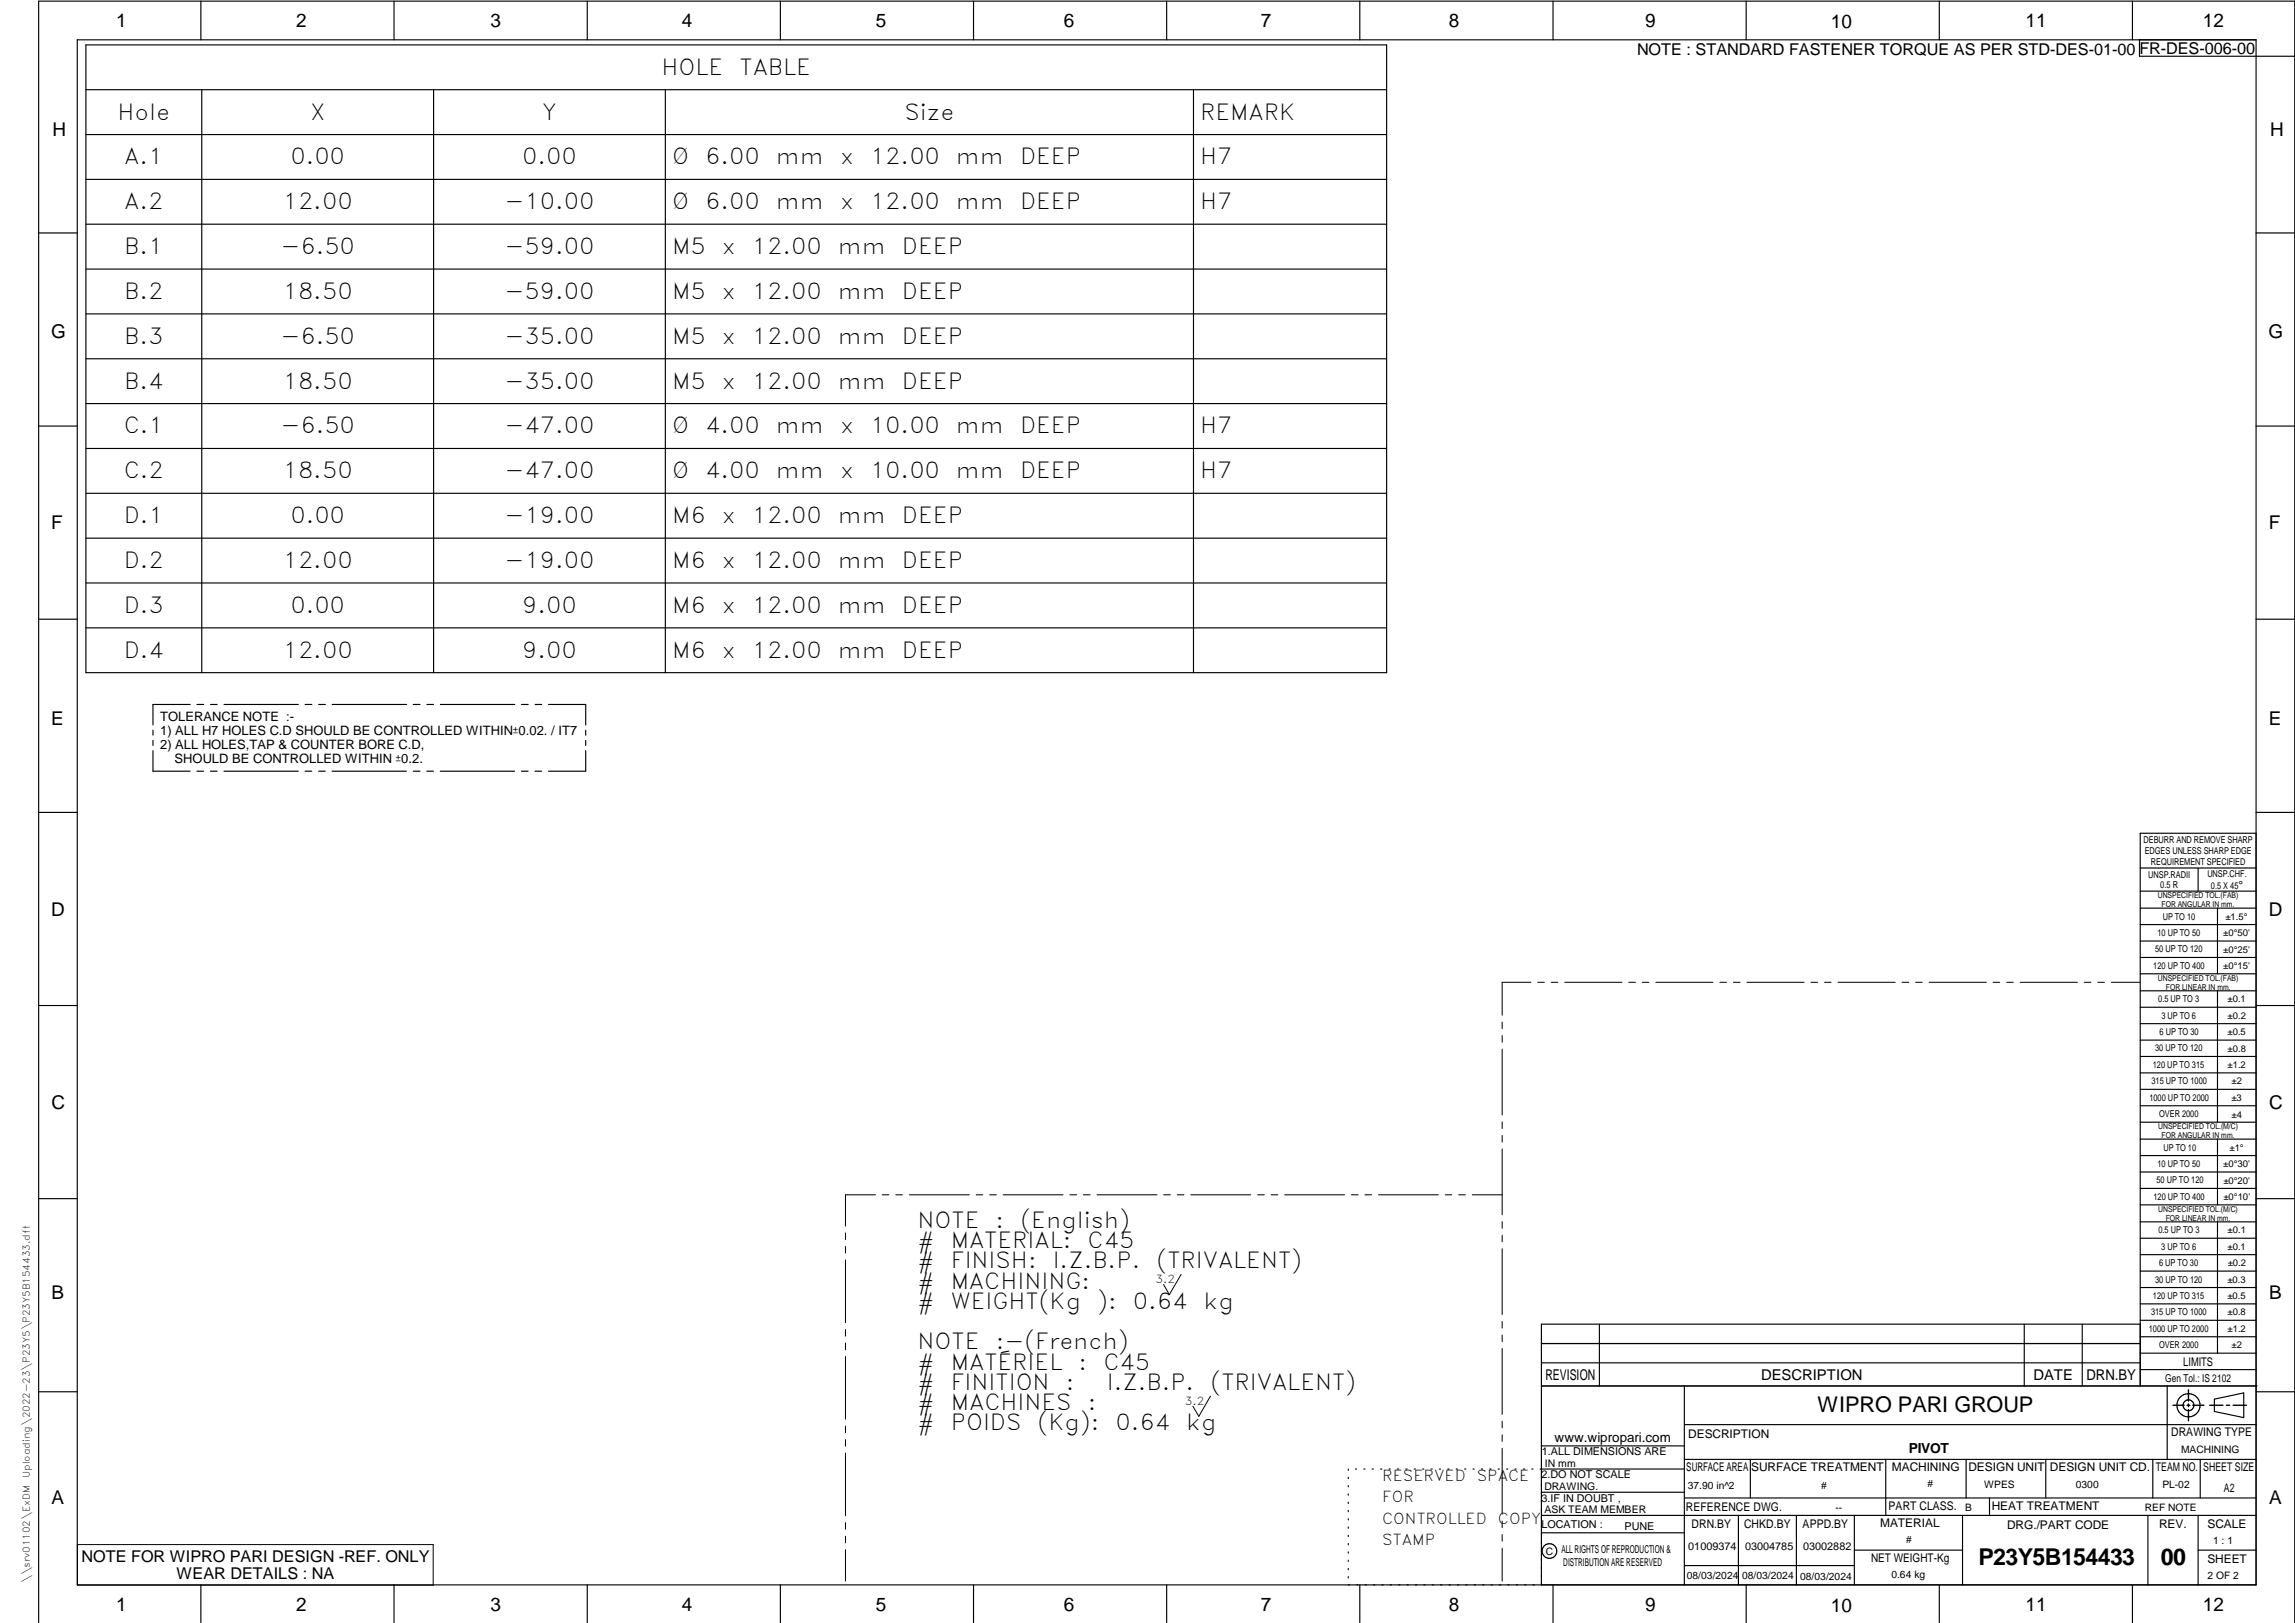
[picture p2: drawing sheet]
<svg xmlns="http://www.w3.org/2000/svg" width="594mm" height="420mm" viewBox="0 0 594 420" stroke-linecap="round" stroke-linejoin="round" font-family="sans-serif">
<defs><g id="words">
<g font-size="6">
<text x="512.1" y="405.2">P23Y5B154433</text>
<text x="559.4" y="405.2">00</text>
</g>
<g font-size="5.7">
<text x="171.2" y="19.3">HOLE</text>
<text x="191.4" y="19.3">TABLE</text>
<text x="30.4" y="30.9">Hole</text>
<text x="80.3" y="30.9">X</text>
<text x="140.3" y="30.9">Y</text>
<text x="234.1" y="30.9">Size</text>
<text x="310.7" y="30.9">REMARK</text>
<text x="32.1" y="42.5">A.1</text>
<text x="75.2" y="42.5">0.00</text>
<text x="135.2" y="42.5">0.00</text>
<text x="174" y="42.5">Ø</text>
<text x="182.5" y="42.5">6.00</text>
<text x="200.8" y="42.5">mm</text>
<text x="217.4" y="42.5">x</text>
<text x="225.2" y="42.5">12.00</text>
<text x="247.5" y="42.5">mm</text>
<text x="264.1" y="42.5">DEEP</text>
<text x="310.7" y="42.5">H7</text>
<text x="32.1" y="54.2">A.2</text>
<text x="73.2" y="54.2">12.00</text>
<text x="130.6" y="54.2">-10.00</text>
<text x="174" y="54.2">Ø</text>
<text x="182.5" y="54.2">6.00</text>
<text x="200.8" y="54.2">mm</text>
<text x="217.4" y="54.2">x</text>
<text x="225.2" y="54.2">12.00</text>
<text x="247.5" y="54.2">mm</text>
<text x="264.1" y="54.2">DEEP</text>
<text x="310.7" y="54.2">H7</text>
<text x="32.1" y="65.8">B.1</text>
<text x="72.6" y="65.8">-6.50</text>
<text x="130.6" y="65.8">-59.00</text>
<text x="174" y="65.8">M5</text>
<text x="186.8" y="65.8">x</text>
<text x="194.6" y="65.8">12.00</text>
<text x="216.9" y="65.8">mm</text>
<text x="233.5" y="65.8">DEEP</text>
<text x="32.1" y="77.4">B.2</text>
<text x="73.2" y="77.4">18.50</text>
<text x="130.6" y="77.4">-59.00</text>
<text x="174" y="77.4">M5</text>
<text x="186.8" y="77.4">x</text>
<text x="194.6" y="77.4">12.00</text>
<text x="216.9" y="77.4">mm</text>
<text x="233.5" y="77.4">DEEP</text>
<text x="32.1" y="89">B.3</text>
<text x="72.6" y="89">-6.50</text>
<text x="130.6" y="89">-35.00</text>
<text x="174" y="89">M5</text>
<text x="186.8" y="89">x</text>
<text x="194.6" y="89">12.00</text>
<text x="216.9" y="89">mm</text>
<text x="233.5" y="89">DEEP</text>
<text x="32.1" y="100.6">B.4</text>
<text x="73.2" y="100.6">18.50</text>
<text x="130.6" y="100.6">-35.00</text>
<text x="174" y="100.6">M5</text>
<text x="186.8" y="100.6">x</text>
<text x="194.6" y="100.6">12.00</text>
<text x="216.9" y="100.6">mm</text>
<text x="233.5" y="100.6">DEEP</text>
<text x="32" y="112.2">C.1</text>
<text x="72.6" y="112.2">-6.50</text>
<text x="130.6" y="112.2">-47.00</text>
<text x="174" y="112.2">Ø</text>
<text x="182.5" y="112.2">4.00</text>
<text x="200.8" y="112.2">mm</text>
<text x="217.4" y="112.2">x</text>
<text x="225.2" y="112.2">10.00</text>
<text x="247.5" y="112.2">mm</text>
<text x="264.1" y="112.2">DEEP</text>
<text x="310.7" y="112.2">H7</text>
<text x="32" y="123.8">C.2</text>
<text x="73.2" y="123.8">18.50</text>
<text x="130.6" y="123.8">-47.00</text>
<text x="174" y="123.8">Ø</text>
<text x="182.5" y="123.8">4.00</text>
<text x="200.8" y="123.8">mm</text>
<text x="217.4" y="123.8">x</text>
<text x="225.2" y="123.8">10.00</text>
<text x="247.5" y="123.8">mm</text>
<text x="264.1" y="123.8">DEEP</text>
<text x="310.7" y="123.8">H7</text>
<text x="32" y="135.4">D.1</text>
<text x="75.2" y="135.4">0.00</text>
<text x="130.6" y="135.4">-19.00</text>
<text x="174" y="135.4">M6</text>
<text x="186.8" y="135.4">x</text>
<text x="194.6" y="135.4">12.00</text>
<text x="216.9" y="135.4">mm</text>
<text x="233.5" y="135.4">DEEP</text>
<text x="32" y="147">D.2</text>
<text x="73.2" y="147">12.00</text>
<text x="130.6" y="147">-19.00</text>
<text x="174" y="147">M6</text>
<text x="186.8" y="147">x</text>
<text x="194.6" y="147">12.00</text>
<text x="216.9" y="147">mm</text>
<text x="233.5" y="147">DEEP</text>
<text x="32" y="158.6">D.3</text>
<text x="75.2" y="158.6">0.00</text>
<text x="135.2" y="158.6">9.00</text>
<text x="174" y="158.6">M6</text>
<text x="186.8" y="158.6">x</text>
<text x="194.6" y="158.6">12.00</text>
<text x="216.9" y="158.6">mm</text>
<text x="233.5" y="158.6">DEEP</text>
<text x="32" y="170.2">D.4</text>
<text x="73.2" y="170.2">12.00</text>
<text x="135.2" y="170.2">9.00</text>
<text x="174" y="170.2">M6</text>
<text x="186.8" y="170.2">x</text>
<text x="194.6" y="170.2">12.00</text>
<text x="216.9" y="170.2">mm</text>
<text x="233.5" y="170.2">DEEP</text>
<text x="237.5" y="317.8">NOTE</text>
<text x="257.7" y="317.8">:</text>
<text x="264.2" y="317.8">(English)</text>
<text x="237.5" y="323.1">#</text>
<text x="246.1" y="323.1">MATERIAL:</text>
<text x="281.5" y="323.1">C45</text>
<text x="237.5" y="328.3">#</text>
<text x="246.1" y="328.3">FINISH:</text>
<text x="272.5" y="328.3">I.Z.B.P.</text>
<text x="299.4" y="328.3">(TRIVALENT)</text>
<text x="237.5" y="333.6">#</text>
<text x="246.1" y="333.6">MACHINING:</text>
<text x="237.5" y="338.8">#</text>
<text x="246.1" y="338.8">WEIGHT(Kg</text>
<text x="284" y="338.8">):</text>
<text x="293.3" y="338.8">0.64</text>
<text x="311.6" y="338.8">kg</text>
<text x="237.5" y="349.3">NOTE</text>
<text x="257.7" y="349.3">:-(French)</text>
<text x="237.5" y="354.6">#</text>
<text x="237.5" y="359.8">#</text>
<text x="246.1" y="354.6">MATÉRIEL</text>
<text x="246.1" y="359.8">FINITION</text>
<text x="275.9" y="359.8">:</text>
<text x="279.2" y="354.6">:</text>
<text x="285.6" y="354.6">C45</text>
<text x="286.5" y="359.8">I.Z.B.P.</text>
<text x="313.4" y="359.8">(TRIVALENT)</text>
<text x="237.5" y="365.1">#</text>
<text x="246.1" y="365.1">MACHINES</text>
<text x="281.6" y="365.1">:</text>
<text x="237.5" y="370.3">#</text>
<text x="246.1" y="370.3">POIDS</text>
<text x="268.6" y="370.3">(Kg):</text>
<text x="288.8" y="370.3">0.64</text>
<text x="307.1" y="370.3">kg</text>
</g>
<text font-size="5.6" x="470.5" y="365.5">WIPRO PARI GROUP</text>
<g font-size="4.9">
<text x="30" y="7">1</text>
<text x="76.7" y="7">2</text>
<text x="127" y="7">3</text>
<text x="176.5" y="7">4</text>
<text x="226.7" y="7">5</text>
<text x="275.4" y="7">6</text>
<text x="326.4" y="7">7</text>
<text x="375" y="7">8</text>
<text x="425.8" y="7">9</text>
<text x="473.9" y="7.4">10</text>
<text x="524.3" y="7">11</text>
<text x="570.2" y="7">12</text>
<text x="13.6" y="35.2">H</text>
<text x="587.6" y="35.2">H</text>
<text x="13.2" y="87.5">G</text>
<text x="587.2" y="87.5">G</text>
<text x="13.3" y="137.1">F</text>
<text x="587.3" y="137.1">F</text>
<text x="13.3" y="187.6">E</text>
<text x="587.3" y="187.6">E</text>
<text x="13.3" y="237">D</text>
<text x="587.3" y="237">D</text>
<text x="13.4" y="287.1">C</text>
<text x="587.4" y="287.1">C</text>
<text x="13.4" y="336.3">B</text>
<text x="587.4" y="336.3">B</text>
<text x="13.4" y="389.3">A</text>
<text x="587.4" y="389.3">A</text>
<text x="30" y="417">1</text>
<text x="76.7" y="417">2</text>
<text x="127" y="417">3</text>
<text x="176.5" y="417">4</text>
<text x="226.7" y="417">5</text>
<text x="275.4" y="417">6</text>
<text x="326.4" y="417">7</text>
<text x="375" y="417">8</text>
<text x="425.8" y="417">9</text>
<text x="473.9" y="417.4">10</text>
<text x="524.3" y="417">11</text>
<text x="570.2" y="417">12</text>
</g>
<g font-size="4.2">
<text x="423.7" y="14.3">NOTE : STANDARD FASTENER TORQUE AS PER STD-DES-01-00</text>
<text x="553.8" y="14">FR-DES-006-00</text>
<text x="21.1" y="404.4">NOTE FOR WIPRO PARI DESIGN -REF. ONLY</text>
<text x="45.7" y="408.9">WEAR DETAILS : NA</text>
</g>
<g font-size="3.9">
<text x="357.8" y="383.4">RESERVED</text>
<text x="382.3" y="383.4">SPACE</text>
<text x="357.8" y="388.9">FOR</text>
<text x="357.8" y="394.5">CONTROLLED</text>
<text x="387.8" y="394.5">COPY</text>
<text x="357.8" y="400.1">STAMP</text>
</g>
<g font-size="3.8">
<text x="400.1" y="357.1">REVISION</text>
<text x="455.9" y="357.1">DESCRIPTION</text>
<text x="526.4" y="357.1">DATE</text>
<text x="540.1" y="357.1">DRN.BY</text>
</g>
<text font-size="3.6" x="494.1" y="376.2">PIVOT</text>
<text font-size="3.5" x="402.4" y="373.3">www.wipropari.com</text>
<g font-size="3.4">
<text x="41.5" y="186.7">TOLERANCE NOTE :-</text>
<text x="41.5" y="190.3">1) ALL H7 HOLES C.D SHOULD BE CONTROLLED WITHINu0.02. / IT7</text>
<text x="41.5" y="193.9">2) ALL HOLES,TAP &amp; COUNTER BORE C.D,</text>
<text x="45.2" y="197.5">SHOULD BE CONTROLLED WITHIN u0.2.</text>
</g>
<g font-size="3.1">
<text x="565.2" y="353.5">LIMITS</text>
<text x="562" y="371.7">DRAWING TYPE</text>
<text x="437" y="372.3">DESCRIPTION</text>
<text x="436.5" y="380.9">SURFACE AREA</text>
<text x="453.3" y="380.9">SURFACE TREATMENT</text>
<text x="489.7" y="380.9">MACHINING</text>
<text x="509.5" y="380.9">DESIGN UNIT</text>
<text x="530.6" y="380.9">DESIGN UNIT CD.</text>
<text x="558" y="380.7">TEAM NO.</text>
<text x="570.3" y="380.7">SHEET SIZE</text>
<text x="575.6" y="386.1">A2</text>
<text x="436.4" y="391.1">REFERENCE DWG.</text>
<text x="437.9" y="395.5">DRN.BY</text>
<text x="451.5" y="395.5">CHKD.BY</text>
<text x="466.6" y="395.5">APPD.BY</text>
<text x="486.7" y="395.4">MATERIAL</text>
<text x="488.9" y="391">PART CLASS.</text>
<text x="515.6" y="391">HEAT TREATMENT</text>
<text x="519.6" y="395.9">DRG./PART CODE</text>
<text x="558.9" y="395.6">REV.</text>
<text x="571.4" y="395.6">SCALE</text>
<text x="484.3" y="404.3">NET WEIGHT-Kg</text>
<text x="571.4" y="404.7">SHEET</text>
</g>
<text font-size="3" x="579.5" y="230.1">°</text>
<g font-size="2.8">
<text x="299.1" y="332.1">3.2</text>
<text x="560.5" y="357.7">Gen Tol.: IS 2102</text>
<text x="306.7" y="363.6">3.2</text>
<text x="399.1" y="376.7">1.ALL DIMENSIONS ARE</text>
<text x="399" y="382.7">2.DO NOT SCALE</text>
<text x="399" y="388.7">3.IF IN DOUBT ,</text>
<text x="399" y="395.5">LOCATION :</text>
<text x="420.5" y="396">PUNE</text>
<text x="437" y="401.3">01009374</text>
<text x="451.7" y="401.2">03004785</text>
<text x="466.7" y="401.3">03002882</text>
<text x="404.2" y="402">ALL RIGHTS OF REPRODUCTION &amp;</text>
<text x="404.7" y="405.4">DISTRIBUTION ARE RESERVED</text>
</g>
<g font-size="2.7">
<text x="564.6" y="376.2">MACHINING</text>
<text x="399.9" y="379.7">IN mm</text>
<text x="399.8" y="385.7">DRAWING.</text>
<text x="436.9" y="385.5">37.90 in^2</text>
<text x="471.4" y="385.6">#</text>
<text x="498.9" y="385.1">#</text>
<text x="513.6" y="385.3">WPES</text>
<text x="537.3" y="385.2">0300</text>
<text x="559.7" y="385.2">PL-02</text>
<text x="399.8" y="391.8">ASK TEAM MEMBER</text>
<text x="475.1" y="391.2">--</text>
<text x="508.7" y="391.2">B</text>
<text x="555.2" y="391.2">REF NOTE</text>
<text x="493.4" y="399.6">#</text>
<text x="572.9" y="399.8">1 : 1</text>
<text x="400.1" y="402.5">C</text>
<text x="436.7" y="408.7">08/03/2024</text>
<text x="450.9" y="408.8">08/03/2024</text>
<text x="466" y="409">08/03/2024</text>
<text x="489.6" y="408.5">0.64 kg</text>
<text x="571.5" y="408.7">2 OF 2</text>
</g>
<g font-size="2.5">
<text x="559.2" y="229.9">0.5 R</text>
<text x="572.3" y="230.1">0.5 X 45</text>
<text x="559.4" y="323.5">3 UP TO 6</text>
<text x="558.9" y="327.8">6 UP TO 30</text>
<text x="557.8" y="332">30 UP TO 120</text>
</g>
<g font-size="2.4">
<text x="554.9" y="218.3">DEBURR AND REMOVE SHARP</text>
<text x="555.2" y="221.1">EDGES UNLESS SHARP EDGE</text>
<text x="556.1" y="227.2">UNSP.RADII</text>
<text x="556.8" y="223.8">REQUIREMENT SPECIFIED</text>
<text x="571.4" y="227">UNSP.CHF.</text>
<text x="559.8" y="238">UP TO 10</text>
<text x="576.1" y="238.1">±1.5°</text>
<text x="558.5" y="242.3">10 UP TO 50</text>
<text x="575.5" y="242.3">±0°50'</text>
<text x="557.4" y="250.8">120 UP TO 400</text>
<text x="557.9" y="246.5">50 UP TO 120</text>
<text x="575.5" y="250.8">±0°15'</text>
<text x="575.5" y="246.6">±0°25'</text>
<text x="558.7" y="259.4">0.5 UP TO 3</text>
<text x="559.5" y="263.7">3 UP TO 6</text>
<text x="576.6" y="259.4">±0.1</text>
<text x="576.6" y="263.7">±0.2</text>
<text x="559" y="268">6 UP TO 30</text>
<text x="576.6" y="268">±0.5</text>
<text x="557.9" y="272.2">30 UP TO 120</text>
<text x="576.6" y="272.2">±0.8</text>
<text x="556.9" y="280.7">315 UP TO 1000</text>
<text x="557.3" y="276.5">120 UP TO 315</text>
<text x="576.6" y="276.5">±1.2</text>
<text x="577.7" y="280.7">±2</text>
<text x="556.4" y="284.9">1000 UP TO 2000</text>
<text x="577.6" y="285">±3</text>
<text x="558.9" y="289.2">OVER 2000</text>
<text x="577.7" y="289.3">±4</text>
<text x="560" y="297.9">UP TO 10</text>
<text x="577.1" y="297.9">±1°</text>
<text x="558.5" y="302.1">10 UP TO 50</text>
<text x="575.5" y="302.2">±0°30'</text>
<text x="557.5" y="310.6">120 UP TO 400</text>
<text x="558.2" y="306.4">50 UP TO 120</text>
<text x="575.5" y="310.6">±0°10'</text>
<text x="575.5" y="306.4">±0°20'</text>
<text x="558.8" y="319.2">0.5 UP TO 3</text>
<text x="576.6" y="323.5">±0.1</text>
<text x="576.6" y="319.3">±0.1</text>
<text x="576.7" y="327.8">±0.2</text>
<text x="576.6" y="332">±0.3</text>
<text x="556.8" y="340.6">315 UP TO 1000</text>
<text x="557.3" y="336.3">120 UP TO 315</text>
<text x="576.6" y="336.3">±0.5</text>
<text x="576.6" y="340.6">±0.8</text>
<text x="556.2" y="344.8">1000 UP TO 2000</text>
<text x="576.6" y="344.8">±1.2</text>
<text x="558.9" y="349">OVER 2000</text>
<text x="577.7" y="349">±2</text>
<text x="7.7" y="382.7" transform="rotate(-90 7.7 382.7)">Uploading\2022-23\P23Y5\P23Y5B154433.dft</text>
<text x="7.7" y="409.9" transform="rotate(-90 7.7 409.9)">\\srv01102\ExDM</text>
</g>
<g font-size="2.1">
<text x="558.6" y="232.4">UNSPECIFIED TOL.(FAB)</text>
<text x="559.5" y="234.8">FOR ANGULAR IN mm.</text>
<text x="558.6" y="254">UNSPECIFIED TOL.(FAB)</text>
<text x="560.7" y="256.3">FOR LINEAR IN mm.</text>
<text x="558.7" y="292.4">UNSPECIFIED TOL.(M/C)</text>
<text x="559.6" y="294.7">FOR ANGULAR IN mm.</text>
<text x="558.7" y="313.8">UNSPECIFIED TOL.(M/C)</text>
<text x="560.6" y="316.2">FOR LINEAR IN mm.</text>
</g>
</g></defs>
<g fill="none" stroke="#000" stroke-width=".3">
<path d="M20 10.3h564v400h-564zM22.2 11.6h336.7v162.5h-336.7zM52 .3v10M102 .3v10M152 .3v10M202 .3v10M252 .3v10M302 .3v10M352 .3v10M402 .3v10M452 .3v10M502 .3v10"/>
<path d="M552 .3v10M553.8 10.3v4.3h40.3M22.2 23.2h336.7M22.2 34.8h336.7M52.2 23.2v150.9M112.2 23.2v150.9M172.2 23.2v150.9M308.9 23.2v150.9M22.2 46.4h336.7M22.2 58h336.7M10 60.3h10M22.2 69.7h336.7"/>
<path d="M584 60.3h10M22.2 81.3h336.7M22.2 92.9h336.7M10 110.3h10M22.2 116.1h336.7M22.2 104.5h336.7M584 110.3h10M22.2 127.7h336.7M22.2 139.3h336.7M22.2 150.9h336.7M10 160.3h10M22.2 162.5h336.7"/>
<path d="M584 160.3h10M39.6 189v1.3M39.6 191.7v1.3M39.6 194.3v5.3h9.6M49.2 182.4h-9.6v5.3M51 199.6h1.7M51 182.4h1.7M54.5 199.6h1.7M54.5 182.4h1.7M58 199.6h19.2M58 182.4h19.2M79 199.6h1.7"/>
<path d="M79 182.4h1.7M82.5 199.6h1.7M82.5 182.4h1.7M86 199.6h19.2M86 182.4h19.2M107 199.6h1.7M107 182.4h1.7M110.5 199.6h1.7M110.5 182.4h1.7M114 199.6h19.2M114 182.4h19.2M135 199.6h1.7"/>
<path d="M135 182.4h1.7M138.5 199.6h1.7M138.5 182.4h1.7M142 182.4h9.6v5.3M151.6 194.4v5.2h-9.6M151.6 189v1.3M151.6 191.7v1.3M10 210.3h10M584 215.7h-30v143.1M584 210.3h10M554 230.7h30M554 224.7h30"/>
<path d="M554 235.1h30M554 239.4h30M569 224.7v6M574 235.1v17M554 243.6h30M554 247.9h30M554 252.1h30M554 256.5h30M574 256.5v34M10 260.3h10M554 260.8h30M554 265h30"/>
<path d="M554 269.3h30M554 273.5h30M554 277.7h30M584 260.3h10M554 282h30M554 286.3h30M554 290.5h30M554 294.9h30M554 299.1h30M574 294.9v17M10 310.3h10M554 303.4h30"/>
<path d="M554 307.7h30M554 311.9h30M554 316.3h30M574 316.3v34M584 310.3h10M554 320.5h30M554 324.8h30M554 329.1h30M554 333.3h30M554 337.5h30M399 358.8h185.3M399 352.8h155"/>
<path d="M399 347.8h155M414 342.8v16M436 358.8v51.5M524 342.8v16M539 342.8v16M554 342.8h-155v67.5M554 341.8h30M554 346.1h30M554 350.3h30M554 354.6h30M561 358.8v19M10 360.3h10"/>
<path d="M399 374.3h37M436 368.8h148M436 377.8h148M453.1 377.8v10M488.1 377.8v14.5M508.9 377.8v10M529.6 377.8v10M557.3 377.8v10M569.5 377.8v10M573.2 362.2l7.6-1.6v6.4l-7.6-1.6zM584 360.3h10M349 380.3v.3"/>
<path d="M349 382.4v.4M349 384.6v.3M349 386.7v.4M349 388.9v.3M349 391v.4M349 393.2v.3M349 395.3v.3M349 397.4v.4M349 399.6v.3M350.9 380.3h.3M353 380.3h.3M355.2 380.3h.3"/>
<path d="M357.4 380.3h.3M359.6 380.3h.3M361.7 380.3h.3M363.9 380.3h.3M366.1 380.3h.3M368.3 380.3h.3M370.4 380.3h.3M372.6 380.3h.3M374.8 380.3h.3M376.9 380.3h.4M379.1 380.3h.3M381.3 380.3h.3"/>
<path d="M383.4 380.3h.4M385.6 380.3h.4M387.8 380.3h.3M390 380.3h.3M392.1 380.3h.4M394.3 380.3h.4M396.5 380.3h.3M399 396.8h37M399 392.3h185M399 386.3h37M436 387.8h148M436 380.3h-37.3"/>
<path d="M450 392.3v18M465 392.3v18M480 392.3v18M508 392.3v18M515 387.8v4.5M556 392.3v18M569 392.3v18M52 410.3v9.8M102 410.3v9.8M152 410.3v9.8M202 410.3v9.8M252 410.3v9.8"/>
<path d="M302 410.3v9.8M349 401.7v.4M349 403.9v.3M349 406v.4M349 408.2v.3M352 410.3v9.8M402 410.3v9.8M436 405.3h44M452 410.3v9.8M480 401.3h28M502 410.3v9.8M552 410.3v9.8"/>
<path d="M569 401.3h15M10 420.1v-419.8h584v419.8"/>
<circle cx="566.5" cy="363.8" r="1.4"/>
<circle cx="566.5" cy="363.8" r="3"/>
<circle cx="401.1" cy="401.5" r="1.91"/>
</g>
<g fill="none" stroke="#000" stroke-width=".26">
<path d="M396.3 254.3h-7.5v8.5M398 254.3h1.8M401.5 254.3h1.8M405 254.3h14.9M421.6 254.3h1.7M425.1 254.3h1.7M428.6 254.3h14.8M445.2 254.3h1.7M448.7 254.3h1.7M452.2 254.3h14.8M468.8 254.3h1.7M472.3 254.3h1.7"/>
<path d="M475.8 254.3h14.8M492.4 254.3h1.7M495.9 254.3h1.7M499.4 254.3h14.8M515.9 254.3h1.8M519.4 254.3h1.8M522.9 254.3h14.9M539.5 254.3h1.7M543 254.3h1.7M546.5 254.3h7.4M388.8 264.6v1.7M388.8 268.1v1.7"/>
<path d="M388.8 271.6v17M388.8 290.4v1.8M388.8 293.9v1.8M388.8 297.4v17.1M218.9 319.2v1.7M226.6 309.3h-7.7v8.1M228.4 309.3h1.7M231.9 309.3h1.7M235.4 309.3h15.5M252.7 309.3h1.7M256.2 309.3h1.7M259.7 309.3h15.5"/>
<path d="M277 309.3h1.7M280.5 309.3h1.7M284 309.3h15.5M301.2 309.3h1.8M304.8 309.3h1.7M308.2 309.3h15.6M325.5 309.3h1.8M329 309.3h1.8M332.5 309.3h15.6M349.8 309.3h1.8M353.3 309.3h1.7M356.8 309.3h15.5"/>
<path d="M374.1 309.3h1.7M377.6 309.3h1.7M381.1 309.3h7.7M388.8 316.3v1.7M388.8 319.8v1.7M218.9 322.7v1.7M218.9 326.2v16.2M305.7 329.9l-3 5.3-1.5-2.7M388.8 323.3v17M218.9 344.2v1.7M218.9 347.7v1.7M218.9 351.2v16.2"/>
<path d="M388.8 342.1v1.7M388.8 345.6v1.7M388.8 349.1v17.1M218.9 369.2v1.7M218.9 372.7v1.7M218.9 376.2v16.2M313.3 361.4l-3 5.3-1.5-2.7M388.8 367.9v1.8M388.8 371.4v1.7M388.8 374.9v17.1M20 399.9h92.1v10.5h-92.1zM218.9 394.2v1.7"/>
<path d="M218.9 397.7v1.7M388.8 393.8v1.7M388.8 397.3v1.7M218.9 401.2v8.1M388.8 400.8v8.5"/>
</g>
<path d="M566.5 359.8v2.9M562.5 363.8h2.9M566.1 363.8h.8M566.5 363.5v.7M566.5 364.9v2.9M567.6 363.8h2.9M572 363.8h3.4M576.3 363.8h.9M578.1 363.8h3.4" fill="none" stroke="#000" stroke-width=".36"/>
<use href="#words"/>
</svg>
